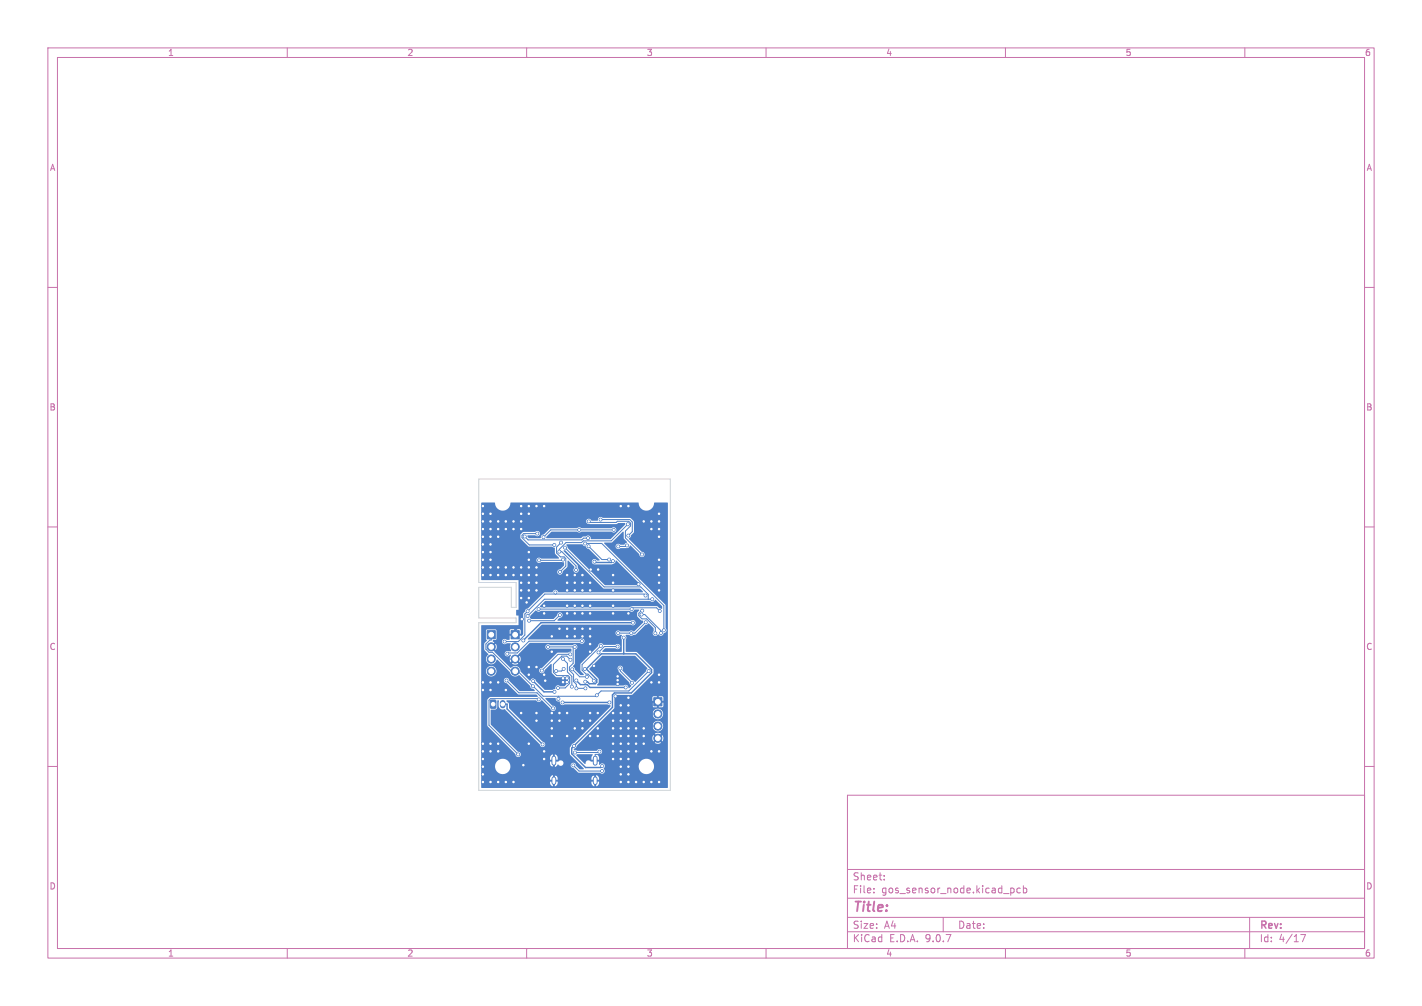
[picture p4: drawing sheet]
<svg xmlns="http://www.w3.org/2000/svg" width="297mm" height="210mm" viewBox="0 0 297 210" stroke-linecap="round" stroke-linejoin="round" font-family="sans-serif">
<defs><g id="words">
<text font-size="2.8" fill="#c872ab" x="178" y="190.9">Title:</text>
<g font-size="2.1" fill="#c872ab">
<text x="178" y="184">Sheet:</text>
<text x="178" y="186.7">File:</text>
<text x="184.1" y="186.7">gos_sensor_node.kicad_pcb</text>
<text x="178" y="196.9">KiCad</text>
<text x="178" y="194.1">Size:</text>
<text x="184.7" y="194.1">A4</text>
<text x="185.7" y="196.9">E.D.A.</text>
<text x="193.3" y="196.9">9.0.7</text>
<text x="200" y="194.1">Date:</text>
<text x="263" y="194.3">Rev:</text>
<text x="263" y="196.9">Id:</text>
<text x="267.1" y="196.9">4/17</text>
</g>
<g font-size="1.8" fill="#c872ab">
<text x="35" y="11.9">1</text>
<text x="85" y="11.9">2</text>
<text x="135" y="11.9">3</text>
<text x="185" y="11.9">4</text>
<text x="235" y="11.9">5</text>
<text x="285" y="11.9">6</text>
<text x="10.3" y="35.9">A</text>
<text x="285.4" y="35.9">A</text>
<text x="10.3" y="85.9">B</text>
<text x="285.3" y="85.9">B</text>
<text x="10.3" y="135.9">C</text>
<text x="285.3" y="135.9">C</text>
<text x="10.3" y="185.9">D</text>
<text x="285.3" y="185.9">D</text>
<text x="35" y="199.9">1</text>
<text x="85" y="199.9">2</text>
<text x="135" y="199.9">3</text>
<text x="185" y="199.9">4</text>
<text x="235" y="199.9">5</text>
<text x="285" y="199.9">6</text>
</g>
</g></defs>
<g fill="none" stroke="#c872ab" stroke-width=".21">
<path d="M10 10h277v190h-277zM12 12h273v186h-273zM60 10v2M110 10v2M160 10v2M210 10v2M260 10v2M10 60h2M285 60h2M10 110h2M285 110h2M10 160h2"/>
<path d="M177 166h108v32h-108zM285 160h2M60 198v2M110 198v2M160 198v2M177 194.5h108M177 191.5h108M177 187.5h108M177 181.5h108M182.5 186.3v.1M182.5 185.5v.1M184.7 183.6v.1"/>
<path d="M184.7 182.8v.1M197 191.5v3M210 198v2M211.2 185.4h.3l.3 .3-.1 .6-.5 .1M213.1 185.5l-.4-.1-.3 .3 .1 .6h.6M213.7 185.5l.5-.1 .3 .3-.2 .6h-.6M213.7 184.9v1.5M260 198v2M261 191.5v6.5M271.7 195.1h1l-.7 1.5"/>
</g>
<g fill="#4d7fc4" stroke="#4d7fc4" stroke-width=".21">
<path d="M106.7 131.7h1.8v1.7h-1.8z"/>
<path d="M101.7 131.7h1.8v1.7h-1.8z"/>
<path d="M136.6 145.7h1.6v1.7h-1.6z"/>
<path d="M102.5 146.2l.8-.1 .3 .2v1.3l-.2 .3h-.7l-.3-.2z"/>
<circle cx="107.6" cy="135" r=".85"/>
<circle cx="107.6" cy="137.6" r=".85"/>
<circle cx="107.6" cy="140.1" r=".85"/>
<circle cx="102.6" cy="135" r=".85"/>
<circle cx="102.6" cy="137.6" r=".85"/>
<circle cx="102.6" cy="140.1" r=".85"/>
<circle cx="137.4" cy="149" r=".85"/>
<circle cx="137.4" cy="151.6" r=".85"/>
<circle cx="137.4" cy="154.1" r=".85"/>
<circle cx="134.9" cy="129.9" r=".3"/>
<circle cx="116.6" cy="145.9" r=".3"/>
<circle cx="121" cy="110.6" r=".3"/>
<circle cx="113.5" cy="112.1" r=".3"/>
<circle cx="131.9" cy="132.2" r=".3"/>
<circle cx="135.5" cy="140.1" r=".3"/>
<circle cx="128.2" cy="110.6" r=".3"/>
<circle cx="124.7" cy="145.1" r=".3"/>
<circle cx="111.3" cy="143.3" r=".3"/>
<circle cx="129.1" cy="132.2" r=".3"/>
<circle cx="120.1" cy="157.1" r=".3"/>
<circle cx="125.2" cy="156.9" r=".3"/>
<circle cx="119.8" cy="159.8" r=".3"/>
<circle cx="125.8" cy="161" r=".3"/>
<circle cx="131.2" cy="111.8" r=".3"/>
<circle cx="125.4" cy="108.5" r=".3"/>
<circle cx="115.8" cy="113.8" r=".3"/>
<circle cx="112.2" cy="111.4" r=".3"/>
<circle cx="117.6" cy="116.8" r=".3"/>
<circle cx="112.6" cy="117" r=".3"/>
<circle cx="113.3" cy="155.4" r=".3"/>
<circle cx="116.5" cy="143.6" r=".3"/>
<circle cx="119.1" cy="137.7" r=".3"/>
<circle cx="115.5" cy="147.9" r=".3"/>
<circle cx="121.5" cy="133.8" r=".3"/>
<circle cx="106" cy="136.5" r=".3"/>
<circle cx="105.8" cy="142.1" r=".3"/>
<circle cx="117.7" cy="139.6" r=".3"/>
<circle cx="116.2" cy="140.1" r=".3"/>
<circle cx="119.1" cy="136.6" r=".3"/>
<circle cx="113.2" cy="140" r=".3"/>
<circle cx="122.6" cy="141.3" r=".3"/>
<circle cx="119.5" cy="139.7" r=".3"/>
<circle cx="112.5" cy="146" r=".3"/>
<circle cx="108.2" cy="157.5" r=".3"/>
<circle cx="114.5" cy="135" r=".3"/>
<circle cx="120" cy="135" r=".3"/>
<circle cx="120.4" cy="143.7" r=".3"/>
<circle cx="122.3" cy="143.7" r=".3"/>
<circle cx="137.7" cy="110.5" r=".3"/>
<circle cx="137.6" cy="107.2" r=".3"/>
<circle cx="102.4" cy="155.3" r=".3"/>
<circle cx="123.2" cy="153.6" r=".3"/>
<circle cx="100.8" cy="142.5" r=".3"/>
<circle cx="113.7" cy="158.5" r=".3"/>
<circle cx="137.6" cy="121.7" r=".3"/>
<circle cx="116.8" cy="148.9" r=".3"/>
<circle cx="108.8" cy="121.7" r=".3"/>
<circle cx="108.8" cy="107.2" r=".3"/>
<circle cx="131.2" cy="155.3" r=".3"/>
<circle cx="124.1" cy="139" r=".3"/>
<circle cx="100.8" cy="115.2" r=".3"/>
<circle cx="131.2" cy="161.6" r=".3"/>
<circle cx="132.8" cy="163.3" r=".3"/>
<circle cx="137.6" cy="120.1" r=".3"/>
<circle cx="115.2" cy="148.9" r=".3"/>
<circle cx="131.2" cy="156.9" r=".3"/>
<circle cx="137.7" cy="140.8" r=".3"/>
<circle cx="128.1" cy="150.5" r=".3"/>
<circle cx="128.5" cy="145.3" r=".3"/>
<circle cx="128.1" cy="156.9" r=".3"/>
<circle cx="123.2" cy="126.5" r=".3"/>
<circle cx="120.1" cy="126.5" r=".3"/>
<circle cx="120.1" cy="128.1" r=".3"/>
<circle cx="131.2" cy="150.5" r=".3"/>
<circle cx="134.5" cy="163.3" r=".3"/>
<circle cx="129.6" cy="105.7" r=".3"/>
<circle cx="129.7" cy="163.3" r=".3"/>
<circle cx="131.2" cy="152" r=".3"/>
<circle cx="118.4" cy="121.7" r=".3"/>
<circle cx="100.8" cy="156.9" r=".3"/>
<circle cx="123.2" cy="121.7" r=".3"/>
<circle cx="102.4" cy="156.9" r=".3"/>
<circle cx="104.1" cy="118.4" r=".3"/>
<circle cx="112.1" cy="105.7" r=".3"/>
<circle cx="112.1" cy="118.4" r=".3"/>
<circle cx="109.3" cy="159.7" r=".3"/>
<circle cx="118.4" cy="148.9" r=".3"/>
<circle cx="129" cy="142.8" r=".3"/>
<circle cx="128.1" cy="120.1" r=".3"/>
<circle cx="110.4" cy="118.4" r=".3"/>
<circle cx="134.5" cy="108.8" r=".3"/>
<circle cx="102.4" cy="118.4" r=".3"/>
<circle cx="116.8" cy="131.2" r=".3"/>
<circle cx="112.1" cy="120.1" r=".3"/>
<circle cx="100.8" cy="155.3" r=".3"/>
<circle cx="120.1" cy="120.1" r=".3"/>
<circle cx="131.2" cy="163.3" r=".3"/>
<circle cx="107.3" cy="163.3" r=".3"/>
<circle cx="128.1" cy="152" r=".3"/>
<circle cx="104.1" cy="142.5" r=".3"/>
<circle cx="137.6" cy="116.8" r=".3"/>
<circle cx="118.4" cy="128.1" r=".3"/>
<circle cx="131.2" cy="153.6" r=".3"/>
<circle cx="104.1" cy="112.1" r=".3"/>
<circle cx="104.1" cy="163.3" r=".3"/>
<circle cx="129.6" cy="156.9" r=".3"/>
<circle cx="123.2" cy="150.5" r=".3"/>
<circle cx="112.1" cy="148.9" r=".3"/>
<circle cx="121.7" cy="128.1" r=".3"/>
<circle cx="136.1" cy="142.5" r=".3"/>
<circle cx="112.1" cy="150.5" r=".3"/>
<circle cx="118.4" cy="132.9" r=".3"/>
<circle cx="128.1" cy="155.3" r=".3"/>
<circle cx="129.6" cy="161.6" r=".3"/>
<circle cx="128.1" cy="158.5" r=".3"/>
<circle cx="100.8" cy="118.4" r=".3"/>
<circle cx="137.6" cy="142.5" r=".3"/>
<circle cx="124.8" cy="152" r=".3"/>
<circle cx="112.1" cy="139.2" r=".3"/>
<circle cx="107.2" cy="120.1" r=".3"/>
<circle cx="131.2" cy="158.5" r=".3"/>
<circle cx="102.4" cy="113.7" r=".3"/>
<circle cx="109" cy="129.2" r=".3"/>
<circle cx="120.1" cy="132.9" r=".3"/>
<circle cx="132.8" cy="152" r=".3"/>
<circle cx="123.2" cy="148.9" r=".3"/>
<circle cx="132.8" cy="153.6" r=".3"/>
<circle cx="129.7" cy="147.3" r=".3"/>
<circle cx="134.5" cy="152" r=".3"/>
<circle cx="100.8" cy="108.8" r=".3"/>
<circle cx="128.1" cy="153.6" r=".3"/>
<circle cx="113.7" cy="128.1" r=".3"/>
<circle cx="100.8" cy="158.5" r=".3"/>
<circle cx="134.5" cy="153.6" r=".3"/>
<circle cx="110" cy="125.8" r=".3"/>
<circle cx="115.2" cy="152" r=".3"/>
<circle cx="107.2" cy="108.8" r=".3"/>
<circle cx="115.2" cy="136.1" r=".3"/>
<circle cx="123.2" cy="134.5" r=".3"/>
<circle cx="115.2" cy="150.5" r=".3"/>
<circle cx="128.1" cy="123.2" r=".3"/>
<circle cx="137.6" cy="156.9" r=".3"/>
<circle cx="112.1" cy="121.7" r=".3"/>
<circle cx="110.4" cy="139.2" r=".3"/>
<circle cx="118.4" cy="141.6" r=".3"/>
<circle cx="123.2" cy="132.9" r=".3"/>
<circle cx="100.8" cy="160" r=".3"/>
<circle cx="104.1" cy="155.3" r=".3"/>
<circle cx="129.6" cy="160" r=".3"/>
<circle cx="129.6" cy="158.5" r=".3"/>
<circle cx="108.8" cy="110.5" r=".3"/>
<circle cx="118.4" cy="123.2" r=".3"/>
<circle cx="108.8" cy="118.4" r=".3"/>
<circle cx="121.7" cy="152" r=".3"/>
<circle cx="129.6" cy="153.6" r=".3"/>
<circle cx="131.2" cy="105.7" r=".3"/>
<circle cx="128.1" cy="121.7" r=".3"/>
<circle cx="131.2" cy="148.9" r=".3"/>
<circle cx="121.7" cy="132.9" r=".3"/>
<circle cx="137.7" cy="163.3" r=".3"/>
<circle cx="123.2" cy="123.2" r=".3"/>
<circle cx="110.4" cy="107.2" r=".3"/>
<circle cx="121.7" cy="121.7" r=".3"/>
<circle cx="102.4" cy="144.1" r=".3"/>
<circle cx="108.8" cy="120.1" r=".3"/>
<circle cx="113.7" cy="126.5" r=".3"/>
<circle cx="107.3" cy="110.5" r=".3"/>
<circle cx="104.1" cy="110.5" r=".3"/>
<circle cx="110.4" cy="121.7" r=".3"/>
<circle cx="129.6" cy="150.5" r=".3"/>
<circle cx="117.6" cy="141.6" r=".3"/>
<circle cx="123.2" cy="131.2" r=".3"/>
<circle cx="108.8" cy="148.9" r=".3"/>
<circle cx="102.4" cy="110.5" r=".3"/>
<circle cx="107.3" cy="118.4" r=".3"/>
<circle cx="132.8" cy="150.5" r=".3"/>
<circle cx="121.6" cy="123.2" r=".3"/>
<circle cx="100.8" cy="107.2" r=".3"/>
<circle cx="100.8" cy="105.7" r=".3"/>
<circle cx="105.7" cy="120.1" r=".3"/>
<circle cx="134.5" cy="155.3" r=".3"/>
<circle cx="137.6" cy="123.2" r=".3"/>
<circle cx="102.4" cy="163.3" r=".3"/>
<circle cx="124.8" cy="153.6" r=".3"/>
<circle cx="102.4" cy="116.8" r=".3"/>
<circle cx="128.1" cy="126.5" r=".3"/>
<circle cx="121.7" cy="120.1" r=".3"/>
<circle cx="118.4" cy="153.6" r=".3"/>
<circle cx="102.4" cy="142.5" r=".3"/>
<circle cx="108.8" cy="105.7" r=".3"/>
<circle cx="100.8" cy="110.5" r=".3"/>
<circle cx="129" cy="142" r=".3"/>
<circle cx="100.8" cy="116.8" r=".3"/>
<circle cx="118.4" cy="142.4" r=".3"/>
<circle cx="129.6" cy="148.9" r=".3"/>
<circle cx="110.4" cy="105.7" r=".3"/>
<circle cx="136.1" cy="108.8" r=".3"/>
<circle cx="113.7" cy="105.7" r=".3"/>
<circle cx="105.7" cy="110.5" r=".3"/>
<circle cx="121.6" cy="131.2" r=".3"/>
<circle cx="131.2" cy="160" r=".3"/>
<circle cx="112.1" cy="123.2" r=".3"/>
<circle cx="100.8" cy="112.1" r=".3"/>
<circle cx="136.1" cy="110.5" r=".3"/>
<circle cx="113.9" cy="142.1" r=".3"/>
<circle cx="136.1" cy="156.9" r=".3"/>
<circle cx="120.1" cy="152" r=".3"/>
<circle cx="102.4" cy="112.1" r=".3"/>
<circle cx="100.8" cy="161.6" r=".3"/>
<circle cx="108.8" cy="123.2" r=".3"/>
<circle cx="113.7" cy="140.8" r=".3"/>
<circle cx="105.7" cy="108.8" r=".3"/>
<circle cx="124.8" cy="148.9" r=".3"/>
<circle cx="108.8" cy="124.9" r=".3"/>
<circle cx="102.4" cy="108.8" r=".3"/>
<circle cx="118.4" cy="120.1" r=".3"/>
<circle cx="110.4" cy="123.2" r=".3"/>
<circle cx="110.4" cy="120.1" r=".3"/>
<circle cx="137.7" cy="118.4" r=".3"/>
<circle cx="136.1" cy="163.3" r=".3"/>
<circle cx="123.2" cy="128.1" r=".3"/>
<circle cx="115.2" cy="153.6" r=".3"/>
<circle cx="105.7" cy="118.4" r=".3"/>
<circle cx="123.2" cy="136.1" r=".3"/>
<circle cx="110.4" cy="155.3" r=".3"/>
<circle cx="131.2" cy="145.6" r=".3"/>
<circle cx="104.1" cy="156.9" r=".3"/>
<circle cx="132.8" cy="155.3" r=".3"/>
<circle cx="105.7" cy="144.1" r=".3"/>
<circle cx="123.4" cy="118.9" r=".3"/>
<circle cx="124.9" cy="118.9" r=".3"/>
<circle cx="110.4" cy="124.9" r=".3"/>
<circle cx="100.8" cy="120.1" r=".3"/>
<circle cx="100.8" cy="144.1" r=".3"/>
<circle cx="133.4" cy="122" r=".3"/>
<circle cx="120.1" cy="121.7" r=".3"/>
<circle cx="129.7" cy="155.3" r=".3"/>
<circle cx="110.4" cy="140.8" r=".3"/>
<circle cx="104.1" cy="120.1" r=".3"/>
<circle cx="137.6" cy="108.8" r=".3"/>
<circle cx="121.6" cy="126.5" r=".3"/>
<circle cx="110.4" cy="116.8" r=".3"/>
<circle cx="128.1" cy="148.9" r=".3"/>
<circle cx="132.8" cy="156.9" r=".3"/>
<circle cx="102.4" cy="115.2" r=".3"/>
<circle cx="102.4" cy="107.2" r=".3"/>
<circle cx="116.8" cy="150.5" r=".3"/>
<circle cx="120.1" cy="123.2" r=".3"/>
<circle cx="137.6" cy="112.1" r=".3"/>
<circle cx="118.4" cy="126.5" r=".3"/>
<circle cx="129.6" cy="152" r=".3"/>
<circle cx="102.4" cy="120.1" r=".3"/>
<circle cx="110.4" cy="115.2" r=".3"/>
<circle cx="105.7" cy="163.3" r=".3"/>
<circle cx="128.1" cy="128.1" r=".3"/>
<circle cx="100.8" cy="113.7" r=".3"/>
<circle cx="131.2" cy="147.3" r=".3"/>
<circle cx="100.8" cy="163.3" r=".3"/>
<circle cx="108.8" cy="108.8" r=".3"/>
<circle cx="115.3" cy="132.9" r=".3"/>
<circle cx="117.6" cy="142.4" r=".3"/>
<circle cx="131.2" cy="128.1" r=".3"/>
<circle cx="129" cy="141.2" r=".3"/>
<circle cx="104.1" cy="108.8" r=".3"/>
<circle cx="118.4" cy="131.2" r=".3"/>
<circle cx="113.7" cy="156.9" r=".3"/>
<circle cx="121.7" cy="150.5" r=".3"/>
<circle cx="120.1" cy="131.2" r=".3"/>
<circle cx="105.4" cy="133.9" r=".3"/>
<circle cx="110.2" cy="127.6" r=".3"/>
<circle cx="134.8" cy="124.3" r=".3"/>
<circle cx="116" cy="123.7" r=".3"/>
<circle cx="110.2" cy="128.6" r=".3"/>
<circle cx="136.2" cy="125.1" r=".3"/>
<circle cx="118" cy="114.3" r=".3"/>
<circle cx="122.8" cy="112.3" r=".3"/>
<circle cx="138.7" cy="131.6" r=".3"/>
<circle cx="109.6" cy="112" r=".3"/>
<circle cx="122.2" cy="113.5" r=".3"/>
<circle cx="117.2" cy="113.3" r=".3"/>
<circle cx="110.5" cy="129.6" r=".3"/>
<circle cx="116.9" cy="119.4" r=".3"/>
<circle cx="116.9" cy="128.4" r=".3"/>
<circle cx="117.6" cy="137.5" r=".3"/>
<circle cx="119.4" cy="143.3" r=".3"/>
<circle cx="129.5" cy="139.5" r=".3"/>
<circle cx="132" cy="142.5" r=".3"/>
<circle cx="122.9" cy="114" r=".3"/>
<circle cx="127.2" cy="116.8" r=".3"/>
<circle cx="136.9" cy="132.2" r=".3"/>
<circle cx="134.1" cy="127.5" r=".3"/>
<circle cx="138" cy="132.2" r=".3"/>
<circle cx="134.1" cy="115.8" r=".3"/>
<circle cx="123" cy="108.8" r=".3"/>
<circle cx="134" cy="128.3" r=".3"/>
<circle cx="131.9" cy="127.2" r=".3"/>
<circle cx="112.5" cy="127.2" r=".3"/>
<circle cx="137.8" cy="127.5" r=".3"/>
<circle cx="129.1" cy="114.1" r=".3"/>
<circle cx="131" cy="113.9" r=".3"/>
<circle cx="125" cy="136.2" r=".3"/>
<circle cx="129" cy="135" r=".3"/>
<circle cx="124" cy="142.1" r=".3"/>
<circle cx="125.5" cy="134.8" r=".3"/>
<circle cx="111.4" cy="142.2" r=".3"/>
<circle cx="115.8" cy="144.4" r=".3"/>
<circle cx="132.2" cy="130" r=".3"/>
<circle cx="109.3" cy="133.7" r=".3"/>
<circle cx="131.1" cy="109.4" r=".3"/>
<circle cx="116.8" cy="115.2" r=".3"/>
<circle cx="120.3" cy="119" r=".3"/>
<circle cx="130.3" cy="133.1" r=".3"/>
<circle cx="122.2" cy="142.3" r=".3"/>
<circle cx="128" cy="117.1" r=".3"/>
<circle cx="124.2" cy="117.3" r=".3"/>
<circle cx="122.1" cy="139.6" r=".3"/>
<circle cx="125.8" cy="159.9" r=".3"/>
<circle cx="119.9" cy="155.7" r=".3"/>
<circle cx="130.7" cy="143.5" r=".3"/>
<circle cx="117.5" cy="146.6" r=".3"/>
<circle cx="120.4" cy="142" r=".3"/>
<circle cx="127.3" cy="146.6" r=".3"/>
</g>
<path d="M115.7 158.2v1.1M124.3 158.2v1.1M115.7 162.6v.8M124.3 162.6v.8" fill="none" stroke="#4d7fc4" stroke-width="1"/>
<path d="M105 146.7v.6" fill="none" stroke="#4d7fc4" stroke-width="1.2"/>
<g fill="none" stroke="#4d7fc4" stroke-width=".21">
<path d="M109.6 112l.7 .7h11.2l.4-.4h.9M112.2 111.4h-2.8l-.4 .3v.5l1.5 1.6h5.3M117.2 113.3l-1 .9v1.2l.9 .9h.7l.4 .3v1.6l-1.3 1.2M117.6 116.8l-.1 .2h-4.9M118 114.3l8.2 8.2h7.6l1.6 1.6v1M122.2 113.4v.1M122.2 113.4h3.5l13 13v5.2M122.9 114l2.8 2.8h1.5M123 108.8l.2 .3h5.5l.2-.3h2.4l.4 .4v.6l-1.1 1.1v1.4l3.5 3.5M123.4 118.9h1.5l3.1 3.1h5.4M125.4 108.5h6.1l.6 .5v2l-.9 .8M128.2 110.6h-13.2l-1.5 1.5"/>
<path d="M131 113.9l-.2 .2h-1.7M131.1 109.4l-3.4 3.5h-5.9l-.3 .4h-3.3l-1.4 1.4v.5h.5l3 2.9v.9M102.6 132.5v1.1h-.3l-.8 .8v1.1l.6 .7h.8l3.9 3.9h1.4l5.3 5.2h10.9l1.1-1.1h5.8l4.2-4.1M110 125.8v.8l-1 1v2.7l-1.1 1.1h-.3v1.1h-2.5l-2.5 2.5 2.5 2.6h2.5l4 4h6.8M112.5 127.2h19.4l.3-.3h4.9l.7 .6M114.5 135h5.5M116 123.7v.3M116.9 128.4l-1.1 1.2h-5.3M117.6 137.5l.9 1v1.8l.9 .9v2.1M117.7 139.6l-.4 .5h-1.1M119.1 136.6h-2.5l-3.4 3.4M119.1 137.7l-.7-.7h-1.1l-1.7 1.7v1.6l.7 .7h2.3l.4 .4v1.3l-1 .9h-1.5"/>
<path d="M119.5 139.7l1.6 1.6h1.5M119.7 135v3.5l-.8 .8v.6l.9 .9v1.5l.6 .6v.8h1.9M121.5 133.8h-11l-2.5 2.5h-1.9l-.1 .2M124 139h2.8l2.2 2.2M125.5 134.8l-3.9 3.9v1.2l.8 .8h.4l1.2 1.2v.2M129 135h-2.8l-1.2 1.2M129.5 139.5v.6l2.5 2.4M134 128.3h.7l3.3 3.4v.5M134.1 127.5h-.1l-.6 .5v.5l.7 .7h1l1.8 1.8v1.2M134.8 124.3l-.3-.3h-20.7l-4.2 4.2v4.4l-1.4 1.3h-2.8M134.9 129.9l-2.3 2.3h-3.5M136.2 125.1h-22.5l-3.5 3.5"/>
<path d="M105.8 142.1l2.6 2.5h3.8l3.3 3.3M109.3 159.7l.4 .4h6M112.5 146l-.1-.2h-9.9l-.4 .4v5.2l6.1 6.1M113.9 141.6v.5M115.7 158.8v4.2M116.6 145.3v.6M117.6 142.4h.8M119.7 159.8l1.2 1.2h4.9M125.2 156.9l-.2 .2h-4.9M128.5 145.4l1.2 1.1h7.7M136.2 146.5v6.5l1.2 1.1-3.4 3.4h-9.7v1.3M115.7 161.8h8.6v1.2"/>
</g>
<path d="M128 117.1l-.3 .3h-3.4l-.1-.1M122.1 139.6h.4M122.5 139.6l2.1 2.2v.6l-.3 .3h-1.2l-.4-.4h-.5M122.5 139.6l3.1-3.1h7.2l3.3 3.3v.6l-4.2 4.3h-3.6l-.4 .4v2.6l-8.5 8.5v1.1l2.9 2.9h3.2l.3-.3M130.3 133.1v3.4M132.2 130h-19.2l-3.7 3.7M105 147h.9v1l7.4 7.4M111.4 142.2l2.2 2.2h2.2M117.5 146.6h9.8M120.4 142l.8 .9h1.4l.6 .6h7.5" fill="none" stroke="#4d7fc4" stroke-width=".3"/>
<g fill="#4d7fc4">
<path d="M120.4 157.6l.2-.2 3.2 .1-.3 1.1h.5v.4h-.5a.71 .71 0 0 0-.8-.2 .71 .71 0 0 0-.5 .7l-1.8-1.8z"/>
<path d="M125.7 136.9h6.9l2.6 2.6-.3 .7-2.2 2.2-.8-.5-1.9-1.9a.6 .6 0 0 0-.1-.9 .6 .6 0 0 0-.9 .2l.3 1 2.1 2.1 .2 .5 .3 .2-.6 .6a.65 .65 0 0 0-.3-.7 .65 .65 0 0 0-.7 .1l-5.6-.1 .3-.5v-.8l-1.9-2.1z"/>
<path d="M112.8 126.5l1.1-1.1 21.9 .1a.63 .63 0 0 0 1.1-.3l1.4 1.3-.1 .6-.5-.1-.5-.5h-5l-.7 .3h-18.5z"/>
<path d="M118.3 113.7l3.3-.1 .3 .3 .4 .1 .3 .5 .4 .1 2.3 2.3-.2 .1h-.4a.58 .58 0 0 0-.7-.3 .58 .58 0 0 0-.4 .7 .58 .58 0 0 0 .7 .4h3.5l.3-.1a.59 .59 0 0 0 .5-.6l.2-.1 4.9 5v.1l-7.4 .1-7.7-7.8z"/>
<path d="M100.5 105l2.8-.1a1.67 1.67 0 0 0 1.7 1.7 1.67 1.67 0 0 0 1.7-1.7l26.7 .1a1.64 1.64 0 0 0 1.7 1.6 1.64 1.64 0 0 0 1.6-1.7h2.7l.1 .1v59.4l-38.9 .1-.1-.1v-1.9h14.4v.3h.5v.4h-.5l.1 .6 .5 .4v-.6h.4v.6a.83 .83 0 0 0 .6-1h-.5v-.4h.5v-.3h7v.3h.5v.4h-.5l.1 .6 .5 .4v-.6h.4v.6a.83 .83 0 0 0 .6-1h-.5v-.4h.5v-.3l-.2-.4-.4-.3v.6h-.4v-.6l-.4 .3-.2 .4h-7l-.2-.4-.4-.3v.6h-.4v-.6l-.4 .3-.2 .4h-14.4v-2.6h2.9a1.61 1.61 0 0 0 2.2 1.7 1.61 1.61 0 0 0 .4-2.8 1.61 1.61 0 0 0-2.6 1v.1h-2.9v-1.7h14.4v.4h.5v.4h-.5a.89 .89 0 0 0 .6 1.1v-.5h.4v.5l.7-.5a.59 .59 0 0 0 .9 .2 .59 .59 0 0 0 0-.9 .59 .59 0 0 0-.9 0l-.6 .1v-.4h.5v-.4l-.2-.5-.4-.2v.5h-.4v-.5l-.4 .2-.2 .5h-14.4v-18.2h1a1.1 1.1 0 0 0 1.5 1.2 1.1 1.1 0 0 0 .3-1.9 1.1 1.1 0 0 0-1.8 .7h-1v-5.6h.6l.1 1.3 .8 .9a1.14 1.14 0 0 0 0 1.9 1.14 1.14 0 0 0 1.8-.8l2.7 2.7a1.17 1.17 0 0 0 2 .5l2.2 2.4a.62 .62 0 0 0 .8 .5l.2 .5h-3.2l-2.1-2.2a.58 .58 0 0 0-.6-.6 .58 .58 0 0 0-.6 .6 .58 .58 0 0 0 .7 .5l2.3 2.4h3.8l.3 .3-.1 .2h-9.8l-.6 .5v5.5l5.8 5.9a.58 .58 0 0 0 .6 .6 .58 .58 0 0 0 .6-.6 .58 .58 0 0 0-.7-.5l-5.6-5.7v-3l1-.1 .3-.2 .1-1.7 .3 .1-.1 1.1a.94 .94 0 0 0 1.4 .7l7.2 7.3a.57 .57 0 0 0 .6 .6 .57 .57 0 0 0 .6-.6 .57 .57 0 0 0-.6-.6l-7-6.9v-1.1l-.4-.2-.1-.3h6.2a.63 .63 0 0 0 .6 .2 .63 .63 0 0 0 .6-.3l1.8 1.8a.56 .56 0 0 0 .7 .4 .56 .56 0 0 0 .4-.8 .56 .56 0 0 0-.8-.3l-1.4-1.5 2.1-.1a.71 .71 0 0 0 .9 .8 .61 .61 0 0 0 .3 .6 .61 .61 0 0 0 .7-.1h8.9l.7 .3v.2l-7.6 7.6-.5 .3-.4 .6 .1 1.6 2.8 2.9-.8 .1-.8-.7a.58 .58 0 0 0-.5-.7 .58 .58 0 0 0-.6 .6 .58 .58 0 0 0 .6 .6l1.1 .9h4.4a.61 .61 0 0 0 .9 0 .61 .61 0 0 0-.1-.9l.2-.5h7.1a1.61 1.61 0 0 0 2.2 1.7 1.61 1.61 0 0 0 .4-2.8 1.61 1.61 0 0 0-2.6 1v.1h-7.1a.6 .6 0 0 0-.5-.5 .6 .6 0 0 0-.6 .3l-.1-.7h-.5v-.4h.5l-.2-1.1a.6 .6 0 0 0 .8-.3 .6 .6 0 0 0-.3-.8 .6 .6 0 0 0-.8 .3h-4l-.7-.2-.1-.1 .5-.3 .2-.4 1.6-1.7h14.1l.3 .8 .4-.5 .3 .3-.5 .5a1.13 1.13 0 0 0 1.4 0l-.5-.5 .3-.3 .5 .4a1.14 1.14 0 0 0-.1-1.2l-.4 .4-.3-.2 .4-.6a1.14 1.14 0 0 0-1.3 .1l.5 .5-.3 .2-.4-.4-.3 .5h-14.1l2.6-2.5h11.6a1.11 1.11 0 0 0 1.5 1.2 1.11 1.11 0 0 0 .3-1.9 1.11 1.11 0 0 0-1.8 .6l-11.6 .1 2.5-2.5h9.1a1.11 1.11 0 0 0 1.5 1.1 1.11 1.11 0 0 0 .3-1.9 1.11 1.11 0 0 0-1.8 .7l-9.1 .1 1.1-1.2v-2.2h7.9v.7h.7v.4h-.6l.1 .9 .8 .1v-.7h.4v.7l.7-.1 .2-.2v-.7h-.6v-.4h.6v-.7l-.2-.2h-.7v.6h-.4v-.6h-.7l-.3 .2h-7.9v-.4l.2-.1 3.6-.1 4.4-4.5-.1-1-3.3-3.3-2.4-.2v-2.5l.1-.5-.1-.4h.8a.61 .61 0 0 0 .8-.1h.5l2-2 .7-.4 1 1v.6a.6 .6 0 0 0 .1 1 .6 .6 0 0 0 .9-.3l.1 .1a.55 .55 0 0 0 .6 .2 .55 .55 0 0 0 .4-.5 .67 .67 0 0 0 .6-.4 .67 .67 0 0 0-.2-.7l-.1-4.9-12.7-12.9 1.7-.1 2.3-2.2 .1 1.4 .7 .8-.6 .5h-.8a.58 .58 0 0 0-.8-.1 .58 .58 0 0 0 0 .9 .58 .58 0 0 0 .8-.1h1.3a.6 .6 0 0 0 .6-.5h.2l1.8 1.8a.58 .58 0 0 0 .5 .6 .58 .58 0 0 0 .6-.6 .58 .58 0 0 0-.6-.5l-2.7-2.7 1.1-1.5v-2.1l-.6-.7-6-.1a.6 .6 0 0 0-.7-.1 .6 .6 0 0 0-.3 .7h-1.3a.56 .56 0 0 0-.6-.4 .56 .56 0 0 0-.5 .6 .56 .56 0 0 0 .7 .5h5.6l.4-.2h1.4l.1 .1-.1 .2-3 3.1h-4l-.1-.3a.59 .59 0 0 0-.5-.5 .59 .59 0 0 0-.6 .2h-.6l-.4 .4h-7.1l-.1-.2 1.1-1.2h5.3l.4 .2 .6-.2h6.2a.58 .58 0 0 0 .8 0 .58 .58 0 0 0 0-.8 .58 .58 0 0 0-.8 .1h-6.2l-.4-.2-.6 .2h-5.5l-1.5 1.3a.55 .55 0 0 0-.5 .6l-.2 .2h-2.3l-.3-.4v-.3l1.6 .1a.56 .56 0 0 0 .8-.1 .56 .56 0 0 0-.1-.8 .56 .56 0 0 0-.8 .1l-2.5 .1-.5 .5v.8l1.7 1.7h4.9l.5 .2 .1 1.3 .9 .9-.2 .1h-3.6a.57 .57 0 0 0-.8 0 .57 .57 0 0 0 0 .8 .57 .57 0 0 0 .9-.1l4.6 .1 .1 .7-.8 .7a.58 .58 0 0 0-.6 .6 .58 .58 0 0 0 .6 .6 .58 .58 0 0 0 .5-.7l1-1 .1-1.3 1.3 1.2 .1 .3a.58 .58 0 0 0-.1 .9 .58 .58 0 0 0 .8 0 .58 .58 0 0 0 0-.9l-.1-.6-2.9-2.8 .1-.2h.3l8 7.9 7.5 .1 .7 .7-17.6 .1a.67 .67 0 0 0-.7-.6 .67 .67 0 0 0-.7 .6h-1.7l-3.4 3.3a.61 .61 0 0 0-.6 .7l-.3 .4-.1 4.3-.3 .4-.8-.1v-.4h.6v-.7l-.2-.2h-.7v.6h-.4v-.6h-.7l-.2 .2-.1 .7h.7v.4h-.7l.1 .8-.6 .1a.58 .58 0 0 0-.9-.1 .58 .58 0 0 0 0 .9 .58 .58 0 0 0 .9-.1h.7a1.69 1.69 0 0 0 .2 1.6l-.6 .1a.57 .57 0 0 0-.7 .4 .57 .57 0 0 0 .4 .6 .57 .57 0 0 0 .7-.3l.1 .1a1.19 1.19 0 0 0 0 1.4l.4-.4 .3 .2-.4 .6a1.14 1.14 0 0 0 1.3-.1l-.5-.5 .3-.2 .5 .4a1.14 1.14 0 0 0-.1-1.3l-.4 .5-.3-.3 2.9-2.9h10.4a.56 .56 0 0 0 .8 0 .56 .56 0 0 0 0-.8 .56 .56 0 0 0-.8 .1l-10.9-.1 3-3h18.6a.56 .56 0 0 0 .8-.1 .56 .56 0 0 0-.1-.8 .56 .56 0 0 0-.7 .1h-15.3v-.2l.4-.5a.57 .57 0 0 0 .6-.6 .57 .57 0 0 0-.7-.5 .57 .57 0 0 0-.4 .7l-.8 .7h-4.7a.38 .38 0 0 1-.3-.3 .38 .38 0 0 1 .2-.4l1-1.1 .2 .1a.6 .6 0 0 0 1 0h18.5a.65 .65 0 0 0 1.1-.3l.9 .1-.4 .6v.8l.8 .8 .4 .1v.4l-1.9 1.8-.6-.2-.4 .2h-1.8a.58 .58 0 0 0-.9-.1 .58 .58 0 0 0 0 .9 .58 .58 0 0 0 .9-.1l.3 .2-.2 .3 .2 .5v2.5h-4.1l.6-.7h2.1a.58 .58 0 0 0 .9 .1 .58 .58 0 0 0 0-.9 .58 .58 0 0 0-.9 .1h-2.4a.64 .64 0 0 0-.7-.3 .64 .64 0 0 0-.5 .6l-3.7 3.7v1.3l.7 .8-.1 .2h-.6l-1.1-1.1-.1-.4-.3-.3 .4-.6v-2.9a.58 .58 0 0 0 .4-.8 .58 .58 0 0 0-.9-.1h-4.7a.57 .57 0 0 0-.9 0 .57 .57 0 0 0 .1 .8 .57 .57 0 0 0 .8-.1h4.3l.2 .5-.7 .3-2.3 .1-3.2 3.1a.57 .57 0 0 0-.6 .6 .57 .57 0 0 0 .7 .6 .57 .57 0 0 0 .5-.7l1.4-1.3 .1 1.9 .8 .8 2.5 .2v1.1l-.7 .7h-.9a.62 .62 0 0 0-.7-.2 .62 .62 0 0 0-.3 .7l-.6 .2h-1.6l-1.9-1.9a.6 .6 0 0 0-.6-.5 .6 .6 0 0 0-.6 .5l-2-2a1.17 1.17 0 0 0-.8-1 1.17 1.17 0 0 0-1.3 .3l-3.8-3.9 .3-.3 .4 .5a1.13 1.13 0 0 0 0-1.3l-.4 .5-.3-.3 .5-.5-.4-.2 .1-.3 .7-.2v-1.8l-.2-.2h-1.8l-.2 .2v1.8l.2 .3-.6 .7h-.6v-3.8l7.8-.1v-2l-.5-.1v-1l.5-.1v-6.2l-7.8-.1z"/>
</g>
<path d="M100 100h40v65h-40v-35h7.8v-1h-7.8v-6.4h6.8v4.2h1v-5.2h-7.8z" fill="none" stroke="#d0d2cd" stroke-width=".21"/>
<g fill="#fff" stroke="#fff" stroke-width=".21">
<circle cx="134.9" cy="129.9" r=".15"/>
<circle cx="116.6" cy="145.9" r=".15"/>
<circle cx="121" cy="110.6" r=".15"/>
<circle cx="113.5" cy="112.1" r=".15"/>
<circle cx="131.9" cy="132.2" r=".15"/>
<circle cx="135.5" cy="140.1" r=".15"/>
<circle cx="128.2" cy="110.6" r=".15"/>
<circle cx="124.7" cy="145.1" r=".15"/>
<circle cx="111.3" cy="143.3" r=".15"/>
<circle cx="129.1" cy="132.2" r=".15"/>
<circle cx="120.1" cy="157.1" r=".15"/>
<circle cx="125.2" cy="156.9" r=".15"/>
<circle cx="119.7" cy="159.8" r=".15"/>
<circle cx="125.8" cy="161" r=".15"/>
<circle cx="131.2" cy="111.8" r=".15"/>
<circle cx="125.4" cy="108.5" r=".15"/>
<circle cx="115.8" cy="113.8" r=".15"/>
<circle cx="112.2" cy="111.4" r=".15"/>
<circle cx="117.6" cy="116.8" r=".15"/>
<circle cx="112.6" cy="117" r=".15"/>
<circle cx="113.3" cy="155.4" r=".15"/>
<circle cx="116.5" cy="143.6" r=".15"/>
<circle cx="119.1" cy="137.7" r=".15"/>
<circle cx="115.5" cy="147.9" r=".15"/>
<circle cx="121.5" cy="133.8" r=".15"/>
<circle cx="106" cy="136.5" r=".15"/>
<circle cx="105.8" cy="142.1" r=".15"/>
<circle cx="117.7" cy="139.6" r=".15"/>
<circle cx="116.2" cy="140.1" r=".15"/>
<circle cx="119.1" cy="136.6" r=".15"/>
<circle cx="113.2" cy="140" r=".15"/>
<circle cx="122.6" cy="141.3" r=".15"/>
<circle cx="119.5" cy="139.7" r=".15"/>
<circle cx="112.5" cy="146" r=".15"/>
<circle cx="108.2" cy="157.5" r=".15"/>
<circle cx="114.5" cy="135" r=".15"/>
<circle cx="120" cy="135" r=".15"/>
<circle cx="120.4" cy="143.7" r=".15"/>
<circle cx="122.3" cy="143.7" r=".15"/>
<circle cx="137.7" cy="110.4" r=".15"/>
<circle cx="137.7" cy="107.3" r=".15"/>
<circle cx="102.4" cy="155.2" r=".15"/>
<circle cx="123.3" cy="153.7" r=".15"/>
<circle cx="100.9" cy="142.4" r=".15"/>
<circle cx="113.6" cy="158.4" r=".15"/>
<circle cx="137.7" cy="121.6" r=".15"/>
<circle cx="116.8" cy="148.8" r=".15"/>
<circle cx="108.9" cy="121.6" r=".15"/>
<circle cx="108.9" cy="107.3" r=".15"/>
<circle cx="131.3" cy="155.2" r=".15"/>
<circle cx="124" cy="139" r=".15"/>
<circle cx="100.9" cy="115.3" r=".15"/>
<circle cx="131.3" cy="161.7" r=".15"/>
<circle cx="132.8" cy="163.2" r=".15"/>
<circle cx="137.7" cy="120" r=".15"/>
<circle cx="115.3" cy="148.8" r=".15"/>
<circle cx="131.3" cy="156.8" r=".15"/>
<circle cx="137.7" cy="140.8" r=".15"/>
<circle cx="128" cy="150.4" r=".15"/>
<circle cx="128.5" cy="145.4" r=".15"/>
<circle cx="128" cy="156.8" r=".15"/>
<circle cx="123.3" cy="126.4" r=".15"/>
<circle cx="120" cy="126.5" r=".15"/>
<circle cx="120" cy="128" r=".15"/>
<circle cx="131.3" cy="150.4" r=".15"/>
<circle cx="134.4" cy="163.3" r=".15"/>
<circle cx="129.7" cy="105.6" r=".15"/>
<circle cx="129.7" cy="163.2" r=".15"/>
<circle cx="131.3" cy="152" r=".15"/>
<circle cx="118.5" cy="121.6" r=".15"/>
<circle cx="100.9" cy="156.8" r=".15"/>
<circle cx="123.3" cy="121.6" r=".15"/>
<circle cx="102.5" cy="156.8" r=".15"/>
<circle cx="104" cy="118.4" r=".15"/>
<circle cx="112" cy="105.6" r=".15"/>
<circle cx="112" cy="118.4" r=".15"/>
<circle cx="109.3" cy="159.7" r=".15"/>
<circle cx="118.4" cy="148.8" r=".15"/>
<circle cx="129" cy="142.8" r=".15"/>
<circle cx="128" cy="120" r=".15"/>
<circle cx="110.4" cy="118.4" r=".15"/>
<circle cx="134.4" cy="108.9" r=".15"/>
<circle cx="102.4" cy="118.4" r=".15"/>
<circle cx="116.8" cy="131.3" r=".15"/>
<circle cx="112" cy="120" r=".15"/>
<circle cx="100.9" cy="155.2" r=".15"/>
<circle cx="120" cy="120" r=".15"/>
<circle cx="131.3" cy="163.2" r=".15"/>
<circle cx="107.3" cy="163.2" r=".15"/>
<circle cx="128" cy="152" r=".15"/>
<circle cx="104" cy="142.4" r=".15"/>
<circle cx="137.7" cy="116.8" r=".15"/>
<circle cx="118.4" cy="128" r=".15"/>
<circle cx="131.3" cy="153.7" r=".15"/>
<circle cx="104" cy="112" r=".15"/>
<circle cx="104" cy="163.3" r=".15"/>
<circle cx="129.7" cy="156.8" r=".15"/>
<circle cx="123.3" cy="150.4" r=".15"/>
<circle cx="112" cy="148.8" r=".15"/>
<circle cx="121.6" cy="128" r=".15"/>
<circle cx="136" cy="142.4" r=".15"/>
<circle cx="112" cy="150.4" r=".15"/>
<circle cx="118.4" cy="132.8" r=".15"/>
<circle cx="128" cy="155.3" r=".15"/>
<circle cx="129.7" cy="161.7" r=".15"/>
<circle cx="128" cy="158.4" r=".15"/>
<circle cx="100.9" cy="118.4" r=".15"/>
<circle cx="137.7" cy="142.4" r=".15"/>
<circle cx="124.9" cy="152" r=".15"/>
<circle cx="112" cy="139.3" r=".15"/>
<circle cx="107.3" cy="120" r=".15"/>
<circle cx="131.3" cy="158.4" r=".15"/>
<circle cx="102.5" cy="113.6" r=".15"/>
<circle cx="109" cy="129.3" r=".15"/>
<circle cx="120" cy="132.9" r=".15"/>
<circle cx="132.9" cy="152" r=".15"/>
<circle cx="123.3" cy="148.8" r=".15"/>
<circle cx="132.8" cy="153.7" r=".15"/>
<circle cx="129.7" cy="147.2" r=".15"/>
<circle cx="134.5" cy="152" r=".15"/>
<circle cx="100.9" cy="108.9" r=".15"/>
<circle cx="128" cy="153.7" r=".15"/>
<circle cx="113.6" cy="128" r=".15"/>
<circle cx="100.9" cy="158.4" r=".15"/>
<circle cx="134.4" cy="153.7" r=".15"/>
<circle cx="110" cy="125.8" r=".15"/>
<circle cx="115.3" cy="152" r=".15"/>
<circle cx="107.3" cy="108.9" r=".15"/>
<circle cx="115.3" cy="136" r=".15"/>
<circle cx="123.3" cy="134.4" r=".15"/>
<circle cx="115.3" cy="150.4" r=".15"/>
<circle cx="128" cy="123.3" r=".15"/>
<circle cx="137.7" cy="156.8" r=".15"/>
<circle cx="112.1" cy="121.6" r=".15"/>
<circle cx="110.4" cy="139.3" r=".15"/>
<circle cx="118.4" cy="141.6" r=".15"/>
<circle cx="123.3" cy="132.8" r=".15"/>
<circle cx="100.9" cy="160.1" r=".15"/>
<circle cx="104" cy="155.3" r=".15"/>
<circle cx="129.7" cy="160.1" r=".15"/>
<circle cx="129.7" cy="158.4" r=".15"/>
<circle cx="108.9" cy="110.4" r=".15"/>
<circle cx="118.4" cy="123.3" r=".15"/>
<circle cx="108.9" cy="118.4" r=".15"/>
<circle cx="121.6" cy="152" r=".15"/>
<circle cx="129.7" cy="153.7" r=".15"/>
<circle cx="131.3" cy="105.6" r=".15"/>
<circle cx="128" cy="121.6" r=".15"/>
<circle cx="131.3" cy="148.8" r=".15"/>
<circle cx="121.6" cy="132.9" r=".15"/>
<circle cx="137.7" cy="163.2" r=".15"/>
<circle cx="123.3" cy="123.3" r=".15"/>
<circle cx="110.4" cy="107.3" r=".15"/>
<circle cx="121.6" cy="121.6" r=".15"/>
<circle cx="102.5" cy="144" r=".15"/>
<circle cx="108.9" cy="120" r=".15"/>
<circle cx="113.6" cy="126.5" r=".15"/>
<circle cx="107.3" cy="110.4" r=".15"/>
<circle cx="104" cy="110.5" r=".15"/>
<circle cx="110.5" cy="121.6" r=".15"/>
<circle cx="129.7" cy="150.4" r=".15"/>
<circle cx="117.6" cy="141.6" r=".15"/>
<circle cx="123.3" cy="131.3" r=".15"/>
<circle cx="108.9" cy="148.8" r=".15"/>
<circle cx="102.4" cy="110.4" r=".15"/>
<circle cx="107.3" cy="118.4" r=".15"/>
<circle cx="132.8" cy="150.4" r=".15"/>
<circle cx="121.6" cy="123.3" r=".15"/>
<circle cx="100.9" cy="107.3" r=".15"/>
<circle cx="100.9" cy="105.6" r=".15"/>
<circle cx="105.6" cy="120" r=".15"/>
<circle cx="134.4" cy="155.3" r=".15"/>
<circle cx="137.7" cy="123.3" r=".15"/>
<circle cx="102.4" cy="163.2" r=".15"/>
<circle cx="124.8" cy="153.7" r=".15"/>
<circle cx="102.4" cy="116.8" r=".15"/>
<circle cx="128" cy="126.4" r=".15"/>
<circle cx="121.6" cy="120" r=".15"/>
<circle cx="118.4" cy="153.7" r=".15"/>
<circle cx="102.5" cy="142.4" r=".15"/>
<circle cx="108.9" cy="105.6" r=".15"/>
<circle cx="100.9" cy="110.4" r=".15"/>
<circle cx="129" cy="142" r=".15"/>
<circle cx="100.9" cy="116.8" r=".15"/>
<circle cx="118.4" cy="142.4" r=".15"/>
<circle cx="129.7" cy="148.8" r=".15"/>
<circle cx="110.4" cy="105.6" r=".15"/>
<circle cx="136" cy="108.9" r=".15"/>
<circle cx="113.6" cy="105.6" r=".15"/>
<circle cx="105.6" cy="110.5" r=".15"/>
<circle cx="121.6" cy="131.3" r=".15"/>
<circle cx="131.3" cy="160.1" r=".15"/>
<circle cx="112" cy="123.3" r=".15"/>
<circle cx="100.9" cy="112" r=".15"/>
<circle cx="136" cy="110.5" r=".15"/>
<circle cx="113.9" cy="142.1" r=".15"/>
<circle cx="136" cy="156.8" r=".15"/>
<circle cx="120" cy="152" r=".15"/>
<circle cx="102.5" cy="112" r=".15"/>
<circle cx="100.9" cy="161.7" r=".15"/>
<circle cx="108.9" cy="123.3" r=".15"/>
<circle cx="113.6" cy="140.8" r=".15"/>
<circle cx="105.6" cy="108.9" r=".15"/>
<circle cx="124.8" cy="148.8" r=".15"/>
<circle cx="108.9" cy="124.8" r=".15"/>
<circle cx="102.4" cy="108.9" r=".15"/>
<circle cx="118.4" cy="120" r=".15"/>
<circle cx="110.4" cy="123.3" r=".15"/>
<circle cx="110.4" cy="120" r=".15"/>
<circle cx="137.7" cy="118.4" r=".15"/>
<circle cx="136" cy="163.3" r=".15"/>
<circle cx="123.3" cy="128" r=".15"/>
<circle cx="115.3" cy="153.7" r=".15"/>
<circle cx="105.6" cy="118.4" r=".15"/>
<circle cx="123.3" cy="136" r=".15"/>
<circle cx="110.4" cy="155.2" r=".15"/>
<circle cx="131.3" cy="145.7" r=".15"/>
<circle cx="104" cy="156.8" r=".15"/>
<circle cx="132.8" cy="155.2" r=".15"/>
<circle cx="105.6" cy="144" r=".15"/>
<circle cx="123.4" cy="118.9" r=".15"/>
<circle cx="124.9" cy="118.9" r=".15"/>
<circle cx="110.4" cy="124.8" r=".15"/>
<circle cx="100.9" cy="120" r=".15"/>
<circle cx="100.9" cy="144" r=".15"/>
<circle cx="133.4" cy="122" r=".15"/>
<circle cx="120" cy="121.6" r=".15"/>
<circle cx="129.7" cy="155.2" r=".15"/>
<circle cx="110.4" cy="140.8" r=".15"/>
<circle cx="104" cy="120" r=".15"/>
<circle cx="137.7" cy="108.9" r=".15"/>
<circle cx="121.6" cy="126.5" r=".15"/>
<circle cx="110.4" cy="116.9" r=".15"/>
<circle cx="128" cy="148.8" r=".15"/>
<circle cx="132.8" cy="156.8" r=".15"/>
<circle cx="102.4" cy="115.3" r=".15"/>
<circle cx="102.4" cy="107.3" r=".15"/>
<circle cx="116.9" cy="150.4" r=".15"/>
<circle cx="120" cy="123.3" r=".15"/>
<circle cx="137.7" cy="112" r=".15"/>
<circle cx="118.4" cy="126.4" r=".15"/>
<circle cx="129.7" cy="152" r=".15"/>
<circle cx="102.5" cy="120" r=".15"/>
<circle cx="110.4" cy="115.3" r=".15"/>
<circle cx="105.6" cy="163.3" r=".15"/>
<circle cx="128" cy="128" r=".15"/>
<circle cx="100.9" cy="113.6" r=".15"/>
<circle cx="131.3" cy="147.2" r=".15"/>
<circle cx="100.9" cy="163.2" r=".15"/>
<circle cx="108.9" cy="108.9" r=".15"/>
<circle cx="115.3" cy="132.8" r=".15"/>
<circle cx="117.6" cy="142.4" r=".15"/>
<circle cx="131.3" cy="128" r=".15"/>
<circle cx="129" cy="141.2" r=".15"/>
<circle cx="104" cy="108.9" r=".15"/>
<circle cx="118.4" cy="131.3" r=".15"/>
<circle cx="113.6" cy="156.8" r=".15"/>
<circle cx="121.6" cy="150.4" r=".15"/>
<circle cx="120" cy="131.3" r=".15"/>
<circle cx="105.4" cy="133.9" r=".15"/>
<circle cx="110.2" cy="127.6" r=".15"/>
<circle cx="134.8" cy="124.3" r=".15"/>
<circle cx="116" cy="123.7" r=".15"/>
<circle cx="110.2" cy="128.6" r=".15"/>
<circle cx="136.2" cy="125.1" r=".15"/>
<circle cx="118" cy="114.3" r=".15"/>
<circle cx="122.8" cy="112.3" r=".15"/>
<circle cx="138.7" cy="131.6" r=".15"/>
<circle cx="109.6" cy="112" r=".15"/>
<circle cx="122.2" cy="113.5" r=".15"/>
<circle cx="117.2" cy="113.3" r=".15"/>
<circle cx="110.5" cy="129.6" r=".15"/>
<circle cx="116.9" cy="119.4" r=".15"/>
<circle cx="116.9" cy="128.4" r=".15"/>
<circle cx="117.6" cy="137.5" r=".15"/>
<circle cx="119.4" cy="143.3" r=".15"/>
<circle cx="129.5" cy="139.5" r=".15"/>
<circle cx="132" cy="142.5" r=".15"/>
<circle cx="122.9" cy="114" r=".15"/>
<circle cx="127.2" cy="116.8" r=".15"/>
<circle cx="136.9" cy="132.2" r=".15"/>
<circle cx="134.1" cy="127.5" r=".15"/>
<circle cx="138" cy="132.2" r=".15"/>
<circle cx="134.1" cy="115.8" r=".15"/>
<circle cx="123" cy="108.8" r=".15"/>
<circle cx="134" cy="128.3" r=".15"/>
<circle cx="131.9" cy="127.2" r=".15"/>
<circle cx="112.5" cy="127.2" r=".15"/>
<circle cx="137.8" cy="127.5" r=".15"/>
<circle cx="129.1" cy="114.1" r=".15"/>
<circle cx="131" cy="113.9" r=".15"/>
<circle cx="125" cy="136.2" r=".15"/>
<circle cx="129" cy="135" r=".15"/>
<circle cx="124" cy="142.1" r=".15"/>
<circle cx="125.5" cy="134.8" r=".15"/>
<circle cx="111.4" cy="142.2" r=".15"/>
<circle cx="115.8" cy="144.4" r=".15"/>
<circle cx="132.2" cy="130" r=".15"/>
<circle cx="109.3" cy="133.7" r=".15"/>
<circle cx="131.1" cy="109.4" r=".15"/>
<circle cx="116.8" cy="115.2" r=".15"/>
<circle cx="120.3" cy="119" r=".15"/>
<circle cx="130.3" cy="133.1" r=".15"/>
<circle cx="122.2" cy="142.3" r=".15"/>
<circle cx="128" cy="117.1" r=".15"/>
<circle cx="124.2" cy="117.3" r=".15"/>
<circle cx="122.1" cy="139.6" r=".15"/>
<circle cx="125.8" cy="159.9" r=".15"/>
<circle cx="119.9" cy="155.7" r=".15"/>
<circle cx="130.7" cy="143.5" r=".15"/>
<circle cx="117.5" cy="146.6" r=".15"/>
<circle cx="120.4" cy="142" r=".15"/>
<circle cx="127.3" cy="146.6" r=".15"/>
<circle cx="135" cy="105" r="1.35"/>
<circle cx="107.6" cy="132.5" r=".5"/>
<circle cx="107.6" cy="135" r=".5"/>
<circle cx="107.6" cy="137.6" r=".5"/>
<circle cx="107.6" cy="140.1" r=".5"/>
<circle cx="102.6" cy="132.5" r=".5"/>
<circle cx="102.6" cy="135" r=".5"/>
<circle cx="102.6" cy="137.6" r=".5"/>
<circle cx="102.6" cy="140.1" r=".5"/>
<circle cx="105" cy="105" r="1.35"/>
<circle cx="105" cy="160" r="1.35"/>
<circle cx="137.4" cy="146.5" r=".5"/>
<circle cx="137.4" cy="149" r=".5"/>
<circle cx="137.4" cy="151.6" r=".5"/>
<circle cx="137.4" cy="154.1" r=".5"/>
<circle cx="135" cy="160" r="1.35"/>
<circle cx="117.1" cy="159.3" r=".33"/>
<circle cx="122.9" cy="159.3" r=".33"/>
<circle cx="103" cy="147" r=".38"/>
<circle cx="105" cy="147" r=".38"/>
</g>
<path d="M115.7 158.2v1.1M124.3 158.2v1.1M115.7 162.6v.8M124.3 162.6v.8" fill="none" stroke="#fff" stroke-width=".6"/>
<use href="#words"/>
</svg>
